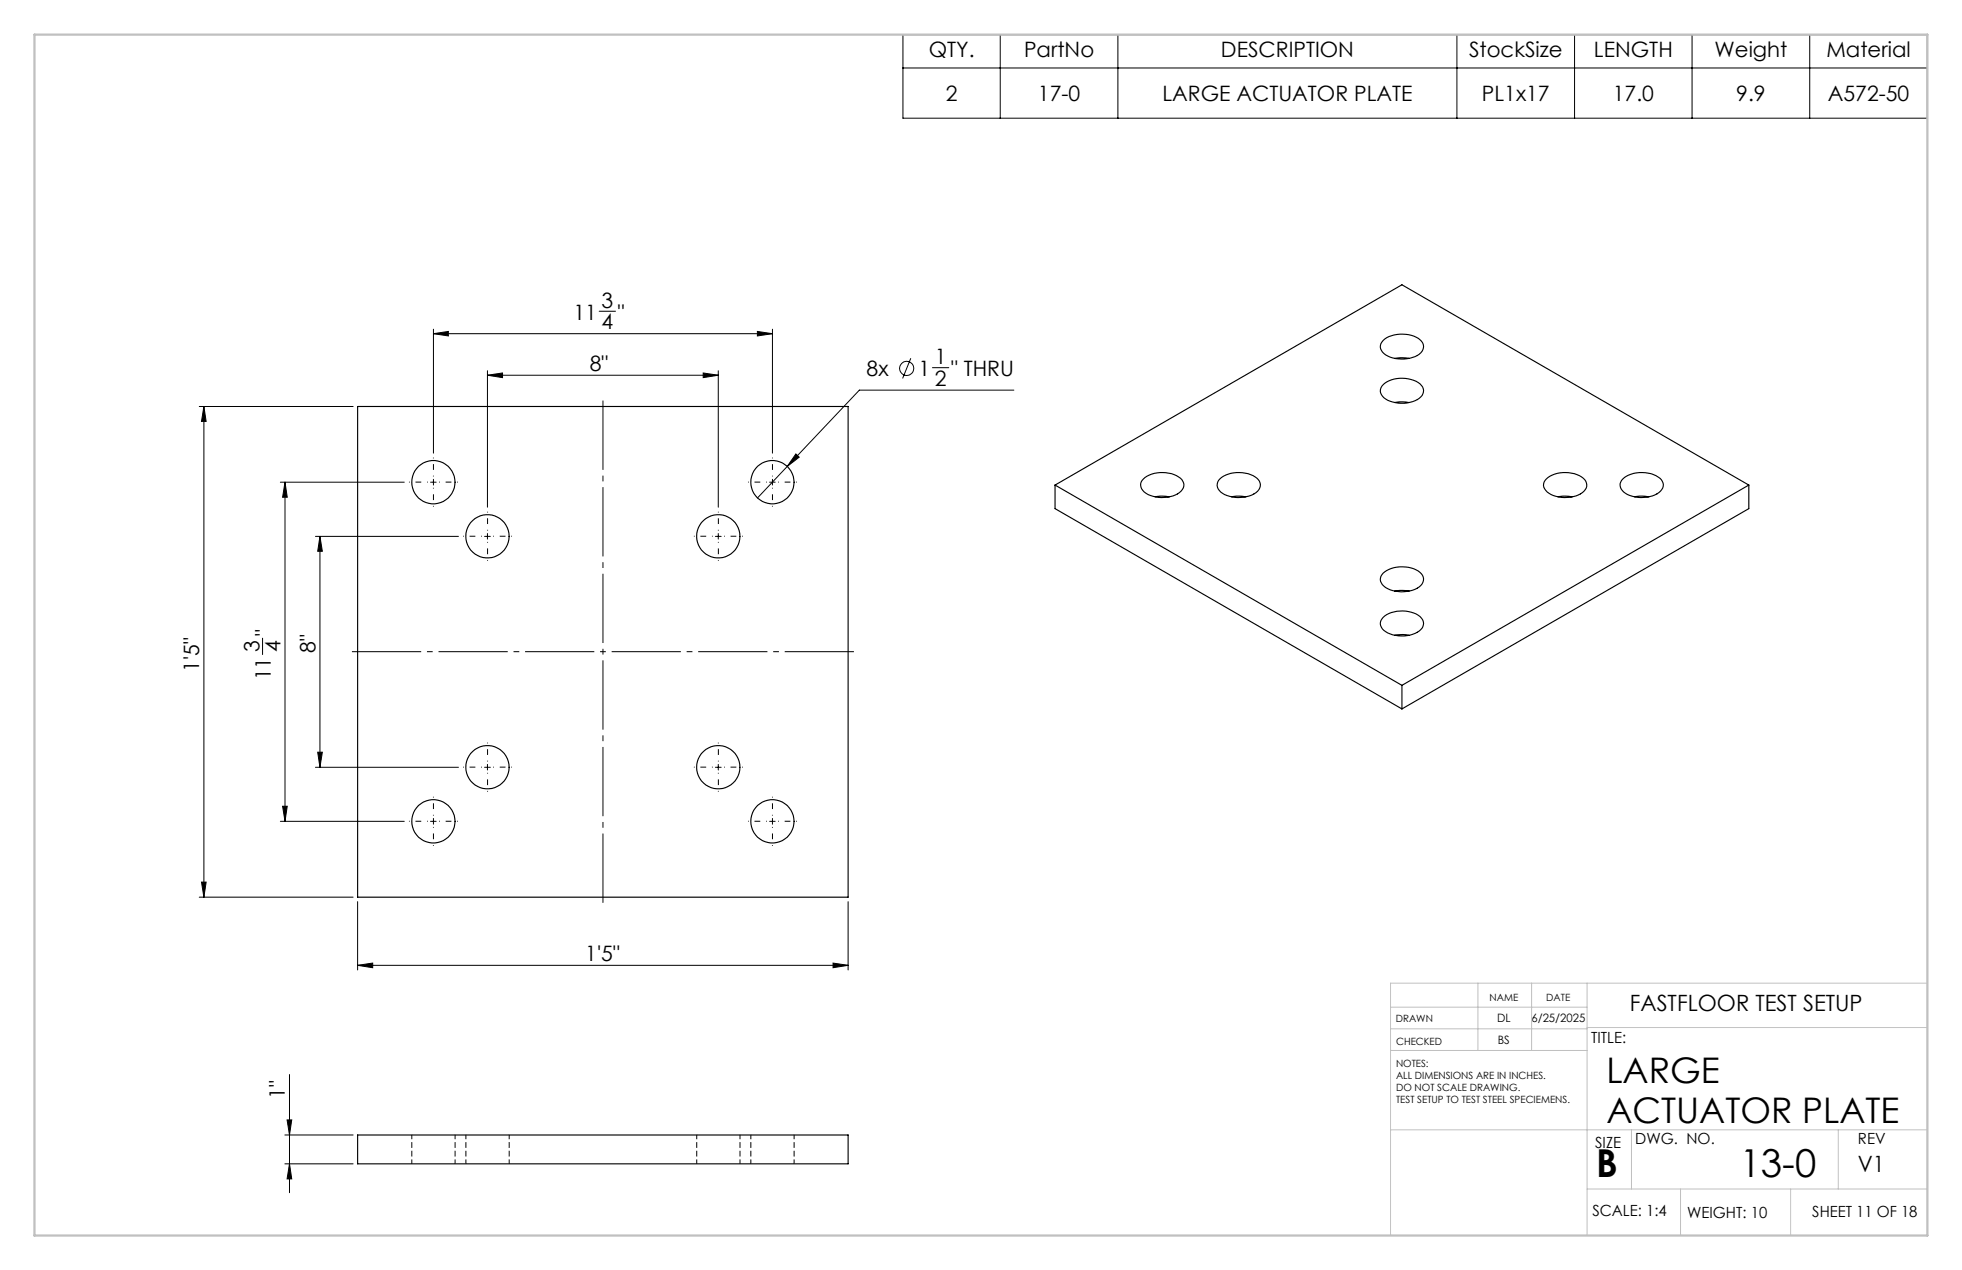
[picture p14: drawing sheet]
<svg xmlns="http://www.w3.org/2000/svg" width="432mm" height="279mm" viewBox="0 0 432 279" stroke-linecap="round" stroke-linejoin="round" font-family="sans-serif">
<defs><g id="words">
<g font-size="8.5">
<text x="351.3" y="259">B</text>
<text x="382.9" y="259">13-0</text>
</g>
<g font-size="7.8">
<text x="353.5" y="238.2">LARGE</text>
<text x="353.5" y="247">ACTUATOR PLATE</text>
</g>
<g font-size="4.9">
<text x="358.7" y="222.5">FASTFLOOR TEST SETUP</text>
<text x="408.9" y="257.9">V1</text>
</g>
<g font-size="4.7">
<text x="204.4" y="12.5">QTY.</text>
<text x="225.4" y="12.5">PartNo</text>
<text x="268.7" y="12.5">DESCRIPTION</text>
<text x="323.3" y="12.5">StockSize</text>
<text x="350.8" y="12.5">LENGTH</text>
<text x="377.4" y="12.5">Weight</text>
<text x="402" y="12.5">Material</text>
<text x="208.2" y="22.2">2</text>
<text x="228.4" y="22.2">17-0</text>
<text x="255.8" y="22.2">LARGE ACTUATOR PLATE</text>
<text x="326.1" y="22.2">PL1x17</text>
<text x="355" y="22.2">17.0</text>
<text x="382.1" y="22.2">9.9</text>
<text x="402.3" y="22.2">A572-50</text>
<text x="126.2" y="70.3">11</text>
<text x="132.4" y="67.8">3</text>
<text x="136" y="70.3">&quot;</text>
<text x="132.4" y="72.4">4</text>
<text x="129.8" y="81.5">8&quot;</text>
<text x="190.7" y="82.7">8x</text>
<text x="202.1" y="82.7">1</text>
<text x="205.7" y="80.2">1</text>
<text x="209.4" y="82.7">&quot; THRU</text>
<text x="205.7" y="84.8">2</text>
<text x="57.1" y="143.5" transform="rotate(-90 57.1 143.5)">3</text>
<text x="59.6" y="139.9" transform="rotate(-90 59.6 139.9)">&quot;</text>
<text x="61.7" y="143.5" transform="rotate(-90 61.7 143.5)">4</text>
<text x="69.4" y="143.6" transform="rotate(-90 69.4 143.6)">8&quot;</text>
<text x="43.9" y="147.8" transform="rotate(-90 43.9 147.8)">1'5&quot;</text>
<text x="59.6" y="149.7" transform="rotate(-90 59.6 149.7)">11</text>
<text x="128.8" y="211.4">1'5&quot;</text>
<text x="62.7" y="241.7" transform="rotate(-90 62.7 241.7)">1&quot;</text>
</g>
<g font-size="3.4">
<text x="350.2" y="229.5">TITLE:</text>
<text x="359.9" y="251.6">DWG. NO.</text>
<text x="408.9" y="251.7">REV</text>
<text x="351.1" y="252.5">SIZE</text>
<text x="350.4" y="267.5">SCALE: 1:4</text>
<text x="371.3" y="268">WEIGHT: 10</text>
<text x="398.8" y="267.8">SHEET 11 OF 18</text>
</g>
<g font-size="2.5">
<text x="329.5" y="224.8">DL</text>
<text x="337" y="224.9">6/25/2025</text>
<text x="329.6" y="229.6">BS</text>
</g>
<g font-size="2.2">
<text x="327.8" y="220.1">NAME</text>
<text x="340.3" y="220.2">DATE</text>
<text x="307.2" y="224.9">DRAWN</text>
<text x="307.3" y="229.8">CHECKED</text>
<text x="307.3" y="234.8">NOTES:</text>
<text x="307.3" y="237.4">ALL DIMENSIONS ARE IN INCHES.</text>
<text x="307.3" y="240.1">DO NOT SCALE DRAWING.</text>
<text x="307.3" y="242.7">TEST SETUP TO TEST STEEL SPECIEMENS.</text>
</g>
</g></defs>
<g fill="none" stroke="#000" stroke-width=".25">
<path d="M304.4 74.9a6.8 6.8 0 0 1 8.4 .2 2 2 0 0 1-.9 3.1 7 7 0 0 1-7.7-.8 1.76 1.76 0 0 1 .2-2.5zM307 78.8l1-.1 2.1 .1M78.7 89.4h108v108h-108zM304.4 84.6a6.7 6.7 0 0 1 8.4 .2 1.97 1.97 0 0 1-.9 3.1 6.8 6.8 0 0 1-7.7-.8 1.71 1.71 0 0 1 .2-2.5zM307 88.5l1-.1 2.1 .1M232.2 106.7v5.2l76.3 44.1M232.2 106.7l76.3 44.1M232.2 106.7l76.3-44 76.4 44M251.6 105.4a6.8 6.8 0 0 1 8.5 .1 1.99 1.99 0 0 1-.9 3.2 6.8 6.8 0 0 1-7.7-.8l-.4-.7a1.64 1.64 0 0 1 .5-1.8zM254.2 109.3l1.1-.2 2.1 .2M268.5 105.4a6.8 6.8 0 0 1 8.4 .1 1.99 1.99 0 0 1-.9 3.2 6.8 6.8 0 0 1-7.7-.8 1.75 1.75 0 0 1 .2-2.5zM271 109.3l1.1-.2 2.1 .2"/>
<path d="M340.3 105.4a6.7 6.7 0 0 1 8.5 .1 1.95 1.95 0 0 1-1 3.2 6.8 6.8 0 0 1-7.6-.8 1.67 1.67 0 0 1 .1-2.5zM342.9 109.3l1.1-.2 2 .2M357.2 105.4a6.8 6.8 0 0 1 8.4 .1 1.99 1.99 0 0 1-.9 3.2 6.8 6.8 0 0 1-7.7-.8l-.2-.4a1.68 1.68 0 0 1 .4-2.1zM359.7 109.3l1.1-.2 2.1 .2M384.9 106.7v5.2l-76.4 44.1M384.9 106.7l-76.4 44.1M304.4 126.1a6.8 6.8 0 0 1 8.4 .2 2 2 0 0 1-.9 3.1 7 7 0 0 1-7.7-.8 1.76 1.76 0 0 1 .2-2.5zM304.4 135.8a6.7 6.7 0 0 1 8.4 .2 1.97 1.97 0 0 1-.9 3.1 6.9 6.9 0 0 1-7.7-.7 1.76 1.76 0 0 1 .2-2.6zM307 139.8l1.7-.2 1.4 .2M307 130l1-.1 2.1 .1M308.5 150.8v5.2M78.7 249.7h108v6.3h-108z"/>
<circle cx="95.4" cy="106.1" r="4.8"/>
<circle cx="107.3" cy="118" r="4.8"/>
<circle cx="158.1" cy="118" r="4.8"/>
<circle cx="170" cy="106.1" r="4.8"/>
<circle cx="107.3" cy="168.8" r="4.8"/>
<circle cx="158.1" cy="168.8" r="4.8"/>
<circle cx="95.4" cy="180.7" r="4.8"/>
<circle cx="170" cy="180.7" r="4.8"/>
</g>
<path d="M90.6 249.7v6.3M100.2 256v-6.3M102.5 249.7v6.3M112.1 256v-6.3M153.3 249.7v6.3M162.9 256v-6.3M165.2 249.7v6.3M174.8 256v-6.3" fill="none" stroke="#000" stroke-width=".22" stroke-dasharray="1.3 .6" stroke-dashoffset=".3" stroke-linecap="butt"/>
<g fill="none" stroke="#000" stroke-width=".22">
<path d="M198.7 7.6h225.5v18.4h-225.5zM198.7 15h225.5M220.1 7.6v18.4M246 7.6v18.4M320.6 7.6v18.4M346.5 7.6v18.4M372.4 7.6v18.4M398.3 7.6v18.4M95.4 72.4v27.3M95.4 73.4h74.6M95.4 73.4l3.3-.5v1zM131.9 68.5h3.6"/>
<path d="M166.7 72.9l3.3 .5-3.3 .5zM170 72.4v27.3M200.4 78.8l-1.8 4.5M43.9 89.4h33.8M44.9 89.4l.5 3.3h-1.1zM44.9 89.4v108M107.3 81.6v30M107.3 82.5h50.8M107.3 82.5l3.3-.4v1zM154.8 82.1l3.3 .4-3.3 .6zM158.1 81.6v30M175.2 99.9l.7 .7-2.7 2z"/>
<path d="M205.2 80.9h3.6M223.1 85.8h-34l-22.4 23.7M61.7 106.1h27.3M62.7 106.1l.5 3.3h-1zM62.7 106.1v74.6M69.4 118h31.5M70.4 118l.5 3.3h-1zM70.4 118v50.8M94.8 106.1h1.2M95.4 105.4v1.3M106.6 118h1.3M107.3 117.4v1.2"/>
<path d="M157.4 118h1.3M158.1 117.4v1.2M169.4 106.1h1.2M170 105.4v1.3M57.8 140.4v3.6M62.2 177.4h1l-.5 3.3zM69.4 168.8h31.5M69.9 165.5h1l-.5 3.3zM106.6 168.8h1.3M107.3 168.2v1.2M157.4 168.8h1.3M158.1 168.2v1.2"/>
<path d="M43.9 197.4h33.8M44.3 194.1h1.1l-.5 3.3zM61.7 180.7h27.3M78.7 198.4v15M94.8 180.7h1.2M95.4 180.1v1.2M169.4 180.7h1.2M170 180.1v1.2M186.7 198.4v15M78.7 212.4h108M78.7 212.4l3.3-.5v1zM183.3 211.9l3.4 .5-3.4 .5z"/>
<path d="M63.7 236.4v26M62.7 249.7h15M62.7 256h15M63.2 246.4h1l-.5 3.3zM63.7 256l.5 3.4h-1z"/>
<circle cx="199.6" cy="81" r="1.56"/>
</g>
<path d="M76.7 143.4h112M132.7 199.3v-111.9" fill="none" stroke="#000" stroke-width=".22" stroke-dasharray="15.2 1.3 1.3 1.3" stroke-dashoffset="-.7" stroke-linecap="butt"/>
<g fill="none" stroke="#000" stroke-width=".22" stroke-dasharray="15.2 1.3 1.3 1.3" stroke-dashoffset="15.1" stroke-linecap="butt">
<path d="M94.1 106.1h-4.1M95.4 104.8v-4.1M95.4 107.3v4.2M96.6 106.1h4.2M106 118h-4.1M107.3 116.7v-4.1M107.3 119.2v4.2M108.5 118h4.2M156.8 118h-4.1M158.1 116.7v-4.1M158.1 119.2v4.2M159.3 118h4.2"/>
<path d="M168.8 106.1h-4.2M170 104.8v-4.1M170 107.3v4.2M171.3 106.1h4.1M95.4 179.4v-4.1M106 168.8h-4.1M107.3 167.5v-4.1M107.3 170v4.2M108.5 168.8h4.2M156.8 168.8h-4.1M158.1 167.5v-4.1M158.1 170v4.2"/>
<path d="M159.3 168.8h4.2M170 179.4v-4.1M94.1 180.7h-4.1M95.4 181.9v4.2M96.6 180.7h4.2M168.8 180.7h-4.2M170 181.9v4.2M171.3 180.7h4.1"/>
</g>
<g fill="none" stroke="#c0c0c0" stroke-width=".22">
<path d="M325.3 216.3v14.8M337.1 216.3v14.8M349.3 216.3v55.5M424.2 216.3h-118.2v55.5M306 231.1h43.3M306 226.3h43.3M306 221.6h43.3M349.3 226.1h74.9M306 248.6h118.2M359.1 248.6v13M404.6 248.6v13M349.3 261.6h74.9"/>
<path d="M369.9 261.6v10.2M394.1 261.6v10.2"/>
</g>
<path d="M7.6 7.6h416.6v264.2h-416.6z" fill="none" stroke="#c0c0c0" stroke-width=".5"/>
<g fill="#000">
<path d="M95.4 73.4l3.3-.5v1zM166.7 72.9l3.3 .5-3.3 .5zM107.3 82.5l3.3-.4v1zM154.8 82.1l3.3 .4-3.3 .6zM78.7 212.4l3.3-.5v1zM183.3 211.9l3.4 .5-3.4 .5zM175.2 99.9l-2 2.7 2.7-2z"/>
<path d="M62.7 106.1l.5 3.3h-1zM62.2 177.4h1l-.5 3.3zM70.4 118l.5 3.3h-1zM69.9 165.5h1l-.5 3.3zM44.9 89.4l.5 3.3h-1.1zM44.3 194.1h1.1l-.5 3.3zM63.2 246.4h1l-.5 3.3zM63.7 256l.5 3.4h-1z"/>
</g>
<use href="#words"/>
</svg>
